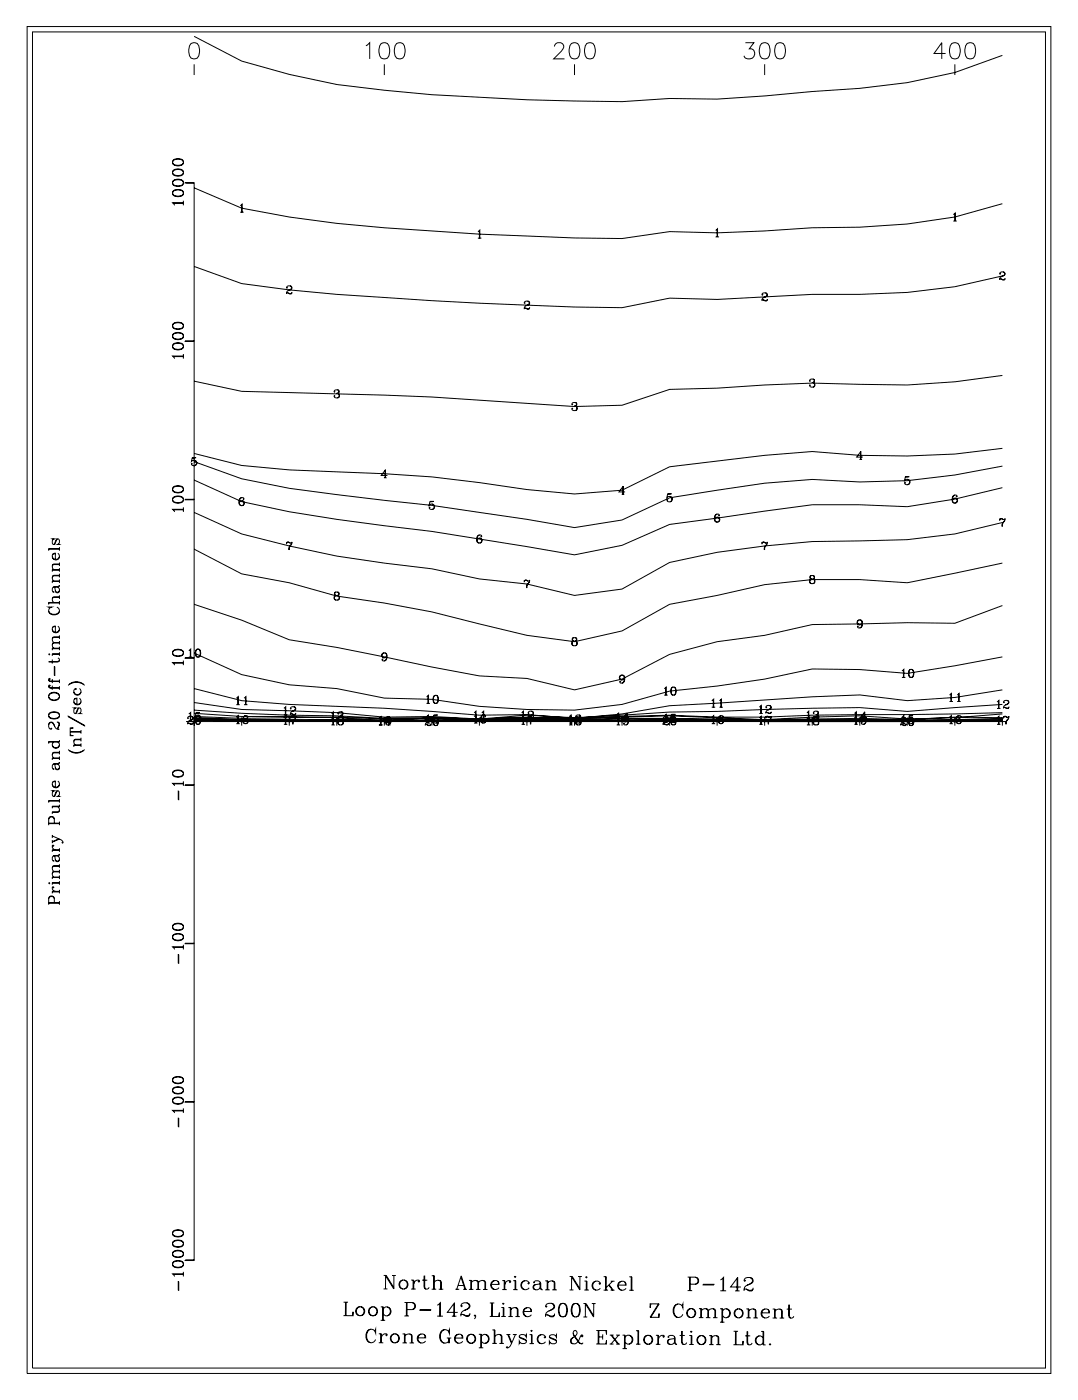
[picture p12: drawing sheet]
<svg xmlns="http://www.w3.org/2000/svg" width="215mm" height="279mm" viewBox="0 0 215 279" stroke-linecap="round" stroke-linejoin="round" font-family="sans-serif">
<g fill="none" stroke="#000" stroke-width=".2">
<path d="M5.4 5.3h204v268.5h-204zM6.5 6.4h201.9v266.3h-201.9zM38.1 8.7a1.05 1.05 0 0 1 1.5 .4 2.68 2.68 0 0 1-.3 2.5 1.06 1.06 0 0 1-1.5-.5 2.68 2.68 0 0 1 .3-2.4zM38.7 7.2l9.5 5 9.4 2.6 9.5 2 9.5 1.2 9.5 .9a566.2 566.2 0 0 0 37.9 1.4l9.5-.7 9.4 .2 28.4-2.2 9.5-1.1 9.5-2 9.5-3.5M38.7 12.8v2.2M72.9 9.1l.8-.6v3.2M76 8.7a1.05 1.05 0 0 1 1.5 .4 2.71 2.71 0 0 1-.3 2.5 1.05 1.05 0 0 1-1.5-.5 2.63 2.63 0 0 1 .3-2.4zM76.6 12.8v2.2M79.1 8.7a1.05 1.05 0 0 1 1.5 .4 2.68 2.68 0 0 1-.3 2.5 1.06 1.06 0 0 1-1.6-.5 2.69 2.69 0 0 1 .4-2.4zM110.5 9.3a.83 .83 0 0 1 .6-.8h.6a.79 .79 0 0 1 .5 1.2l-1.8 2h2.1M113.9 8.7a1.05 1.05 0 0 1 1.5 .4 2.7 2.7 0 0 1-.3 2.5 1.06 1.06 0 0 1-1.5-.5 2.68 2.68 0 0 1 .3-2.4zM114.5 12.8v2.2"/>
<path d="M116.9 8.7a1.05 1.05 0 0 1 1.6 .4 2.63 2.63 0 0 1-.3 2.5 1.05 1.05 0 0 1-1.6-.5 2.71 2.71 0 0 1 .3-2.4zM148.6 8.5h1.6l-.9 1.2a1.04 1.04 0 0 1 1.1 1.2 1.04 1.04 0 0 1-1.4 .8l-.4-.1-.3-.5M151.8 8.7a1.05 1.05 0 0 1 1.5 .4 2.68 2.68 0 0 1-.3 2.5 1.05 1.05 0 0 1-1.5-.5 2.65 2.65 0 0 1 .3-2.4zM152.4 12.8v2.2M154.9 8.7a1.05 1.05 0 0 1 1.5 .4 2.69 2.69 0 0 1-.3 2.5 1.06 1.06 0 0 1-1.6-.5 2.68 2.68 0 0 1 .4-2.4zM188.5 10.7h-2.3l1.5-2.2v3.2M189.7 8.7a1.04 1.04 0 0 1 1.5 .4 2.63 2.63 0 0 1-.3 2.5 1.05 1.05 0 0 1-1.5-.5 2.68 2.68 0 0 1 .3-2.4zM190.3 12.8v2.2M192.8 8.7a1.05 1.05 0 0 1 1.5 .4 2.74 2.74 0 0 1-.3 2.5 1.06 1.06 0 0 1-1.6-.5 2.65 2.65 0 0 1 .4-2.4zM34.4 38.6a.97 .97 0 0 0 1.2 .6l.5-.1a.67 .67 0 0 0 .5-.6 .67 .67 0 0 0-.5-.6 1.81 1.81 0 0 0-1.6 .2 .58 .58 0 0 0 .3 .9 1.27 1.27 0 0 0 1.7-.4M34.4 38.4a1.36 1.36 0 0 1 2.1 0M34.4 36.5a1.17 1.17 0 0 0 1.7 .5 .66 .66 0 0 0 .5-.6 .66 .66 0 0 0-.5-.6 1.74 1.74 0 0 0-1.6 .2 .58 .58 0 0 0 .3 .9 1.26 1.26 0 0 0 1.7-.4"/>
<path d="M34.4 36.3a1.38 1.38 0 0 1 2.1 0M34.4 34.5a.97 .97 0 0 0 1.2 .6l.5-.1a.67 .67 0 0 0 .5-.6 .67 .67 0 0 0-.5-.6 1.8 1.8 0 0 0-1.6 .2 .58 .58 0 0 0 .3 .9 1.27 1.27 0 0 0 1.7-.4M34.4 34.3a1.36 1.36 0 0 1 2.1 0M34.4 32.4a1.17 1.17 0 0 0 1.7 .6 .66 .66 0 0 0 .5-.7 .66 .66 0 0 0-.5-.6 1.74 1.74 0 0 0-1.6 .2 .58 .58 0 0 0 .3 1 1.26 1.26 0 0 0 1.7-.5M34.4 32.2a1.36 1.36 0 0 1 2.1 0M36.9 36.4l1.7 .1zM37.1 36.4h1.6v214.8h-1.6M38.7 37.4l9.5 4.1a242.3 242.3 0 0 0 37.9 4.5 712.7 712.7 0 0 0 37.9 1.5l9.5-1.3 9.4 .2 9.5-.4 9.5-.6 9.4-.1 9.5-.7 9.5-1.3 9.5-2.7M34.5 40.5h2M36.5 40.4h-2.1l.4 .5M36.5 40v.9M38.7 53.1l9.5 3.4 9.4 1.3a860.9 860.9 0 0 0 66.4 3.5l9.5-1.9 9.4 .3 19-1h9.4l9.5-.4 9.5-1.1 9.5-2.2"/>
<path d="M47.9 41l.3-.3v1.6M47.9 42.3h.7M48.2 40.8v1.5M57.2 57.3v.1h-.1a.55 .55 0 0 1 .6-.4 .55 .55 0 0 1 .5 .4l-.3 .3a.78 .78 0 0 0-.8 .9M57.8 57l.3 .3a.63 .63 0 0 1-.6 .6M58.2 58.4l-.3 .1-.8-.1M58.2 58.2l-.2 .4-.7-.2M95.2 46.2l.4-.3v1.6M95.2 47.5h.7M95.5 45.9v1.6M142.6 45.9l.4-.3v1.6M142.6 47.2h.7"/>
<path d="M142.9 45.7v1.5M151.9 58.7h.1h-.1a.55 .55 0 0 1 .5-.3 .55 .55 0 0 1 .5 .4l-.3 .3a.81 .81 0 0 0-.7 .9M152.6 58.4l.2 .1 .1 .3-.7 .5M152.9 59.7l-.2 .2-.6-.2-.2 .1M152.9 59.6l-.1 .4h-.3l-.4-.3M190 42.8l.4-.4v1.7M190 44.1h.7M190.3 42.5v1.6M199.3 54.5l.1 .1h-.2a.55 .55 0 0 1 .6-.4 .55 .55 0 0 1 .5 .5l-.3 .3a.78 .78 0 0 0-.8 .8M199.9 54.2l.3 .2v.3l-.6 .4M200.3 55.6l-.2 .1h-.9M200.3 55.4l-.1 .4-.7-.2"/>
<path d="M34.4 69.1a1.17 1.17 0 0 0 1.7 .5 .66 .66 0 0 0 .5-.6 .66 .66 0 0 0-.5-.6 1.8 1.8 0 0 0-1.6 .2 .58 .58 0 0 0 .3 .9 1.27 1.27 0 0 0 1.7-.4M34.4 68.9a1.36 1.36 0 0 1 2.1 0M34.4 67.1a.97 .97 0 0 0 1.2 .6l.5-.1a.66 .66 0 0 0 .5-.6 .66 .66 0 0 0-.5-.6 1.74 1.74 0 0 0-1.6 .2 .57 .57 0 0 0 .3 .9 1.26 1.26 0 0 0 1.7-.4M34.4 66.9a1.38 1.38 0 0 1 2.1 0M34.4 65a1.17 1.17 0 0 0 1.7 .5 .66 .66 0 0 0 .5-.6 .66 .66 0 0 0-.5-.6 1.83 1.83 0 0 0-1.6 .2 .58 .58 0 0 0 .3 1 1.26 1.26 0 0 0 1.7-.5M34.4 64.8a1.36 1.36 0 0 1 2.1 0M34.5 71.1h2M36.5 71h-2.1l.4 .5M36.5 70.6v.9M36.9 68h1.7zM66.7 78v.2l-.1-.1a.51 .51 0 0 1 .5-.4 .51 .51 0 0 1 .5 .5l-.1 .1-.5 .1M67.3 77.7l.2 .2-.1 .4-.1 .1 .1 .1a.45 .45 0 0 1 .3 .4 .45 .45 0 0 1-.4 .4l-.6-.1-.1-.2 .1-.2v.2"/>
<path d="M67.5 78.5l.1 .5-.3 .3M104.6 60.3v.2l-.1-.1a.55 .55 0 0 1 .5-.4 .55 .55 0 0 1 .6 .5l-.3 .3a.79 .79 0 0 0-.8 .8M105.2 60l.2 .2 .1 .3-.6 .4M105.6 61.4l-.3 .1h-.8M105.6 61.2l-.2 .4-.7-.2M161.4 75.9v.1l-.1-.1 .2-.3a.61 .61 0 0 1 .8 .2v.4h-.5M162 75.6l.3 .2v.2l-.3 .2 .2 .1a.45 .45 0 0 1 .2 .5 .45 .45 0 0 1-.4 .4l-.5-.1-.2-.2 .1-.2v.2M162.3 76.4v.5l-.3 .3M199.8 74.8l-9.5 1.3-9.5 .6-18.9-.3-9.5 .3-9.5 .7-9.4 .2-9.5 3.2-9.5 .2-9.5-.6a663.3 663.3 0 0 0-47.4-2.2l-9.4-.2-9.5-2M34.4 99.7a1.17 1.17 0 0 0 1.7 .5 .66 .66 0 0 0 .5-.6 .66 .66 0 0 0-.5-.6 1.72 1.72 0 0 0-1.6 .2 .58 .58 0 0 0 .3 .9 1.26 1.26 0 0 0 1.7-.4M34.4 99.5a1.38 1.38 0 0 1 2.1 0M34.4 97.6a.97 .97 0 0 0 1.2 .6l.5-.1a.67 .67 0 0 0 .5-.6 .67 .67 0 0 0-.5-.6 1.83 1.83 0 0 0-1.6 .2 .58 .58 0 0 0 .3 .9 1.26 1.26 0 0 0 1.7-.4"/>
<path d="M34.4 97.4a1.36 1.36 0 0 1 2.1 0M36.9 99.5l1.7 .1zM38.3 91.3l.8-.1h-.8l-.1 .8a.57 .57 0 0 1 .8-.2 .57 .57 0 0 1 0 .9 .57 .57 0 0 1-.8-.3v.1M38.7 92l9.5 3.4 9.4 1.9 19 2.4 9.5 1 18.9 2.8 9.5 1.7 9.5-1.6 9.5-4.4 18.9-2.9 9.5-.7a115.7 115.7 0 0 0 37.9-2.7M38.7 95.7l9.5 4.3 9.4 2 9.5 1.5 19 2.4 28.4 4.7 9.5-1.9 9.5-4.2 28.4-3.9h9.4l9.5 .4 9.5-1.5 9.5-2.3M38.8 91.7l.1 .1a.55 .55 0 0 1 .3 .6 .55 .55 0 0 1-.4 .4M48.2 99.2a.96 .96 0 0 0-.1 1.6M48.2 99.8l.4 .5v.3l-.4 .2M48.6 99.4v.2v-.2a.52 .52 0 0 0-.5-.2 .52 .52 0 0 0-.4 .4 .84 .84 0 0 0 .4 1.2 .51 .51 0 0 0 .6-.4 .51 .51 0 0 0-.4-.6 .51 .51 0 0 0-.6 .5M76.5 95.2h.6M76.8 93.8v1.4M77.2 94.8h-1.2l.8-1.2v1.6"/>
<path d="M114 80.5l.1 .1h-.1a.51 .51 0 0 1 .5-.4 .51 .51 0 0 1 .5 .5l-.1 .1-.5 .1M114.6 80.2l.3 .3v.2l-.3 .2 .2 .1a.45 .45 0 0 1 .2 .5 .45 .45 0 0 1-.4 .3h-.5l-.1-.3v-.1v.1M114.9 81.1l.1 .4-.4 .3M123.9 98.5h.5M124.1 97.1v1.4M124.6 98.1h-1.2l.8-1.2v1.6M133.1 98.5l.7-.1h-.7l-.2 .8a.58 .58 0 0 1 .9-.2 .58 .58 0 0 1 0 .9 .58 .58 0 0 1-.9-.2l.1-.1v.1M133.5 99l.4 .4-.1 .4-.3 .2M171.3 91.6h.5M171.5 90.1v1.5M172 91.1h-1.3l.9-1.1v1.6M180.4 95.1l.8-.1h-.8l-.1 .8a.57 .57 0 0 1 .9-.2 .57 .57 0 0 1 0 .9 .57 .57 0 0 1-.9-.3h.1v.1"/>
<path d="M180.9 95.5l.2 .1a.56 .56 0 0 1 .2 .6 .56 .56 0 0 1-.4 .4M190.3 98.7a.97 .97 0 0 0-.1 1.6M190.4 99.3l.1 .1a.51 .51 0 0 1 .3 .5 .51 .51 0 0 1-.4 .4M190.7 98.9v.1l.1-.1a.56 .56 0 0 0-.7-.2 .56 .56 0 0 0-.3 .7v.4a.52 .52 0 0 0 .6 .6 .52 .52 0 0 0 .4-.7 .52 .52 0 0 0-.7-.3l-.3 .3M199.8 89.4a149.2 149.2 0 0 1-37.9 .6l-9.5 .8-18.9 2.2-9.5 4.7-9.5 .8-9.5-.9a240.5 240.5 0 0 0-37.9-3.6l-9.5-.3-9.4-.9-9.5-2.4M9.7 109.5h2.1M10.4 111a.75 .75 0 0 0 .7 .5 .75 .75 0 0 0 .7-.5M10.4 115.9h1.4M10.4 113.6h1.4M10.8 117l.3 1 .4 .2a.65 .65 0 0 0 0-1.2M11 117.7a.42 .42 0 0 0 .4 .4 .42 .42 0 0 0 .4-.4M11 110.4l-.5 .1"/>
<path d="M11.4 107.4l-.5 1h-.4a.7 .7 0 0 1 .1-.9l.2-.1h-.4l.2 .1M11.5 110.3a.72 .72 0 0 1 .2 1.1 .72 .72 0 0 1-1.1 0 .72 .72 0 0 1 .2-1.1h.2v1.2M11.6 108.4l.2 .1h-.4l.2-.1a.69 .69 0 0 0 .1-.9l-.4-.1-.6 1.1M11.8 119h-1.1a.65 .65 0 0 0 0 1.1M11.8 119.1h-1.1l-.3 .3M11.8 116.7l-.3 .2h-.7l-.3 .2a.7 .7 0 0 0 .1 .9v-.1M11.8 116.6l-.3 .4h-.9M11.8 114.7h-1.1a.65 .65 0 0 0 0 1.1M11.8 114.8h-1.1l-.3 .3M11.8 112.4h-1.1a.66 .66 0 0 0 0 1.1M11.8 112.5h-1.1l-.3 .3M11.8 109v.8"/>
<path d="M11.8 112.1v.7M11.8 113.2v.8M11.8 114.4v.7M11.8 115.5v.7M11.8 118.7v.7M11.8 119.8v.7M11.8 113.5h-1.4v.5M11.8 115.8h-1.4v.4M11.8 109.3h-2.1v.5M34.5 101.6h2M36.5 101.5h-2.1l.4 .5M36.5 101.1v.9"/>
<path d="M38.7 102.1l9.5 4.3a201.6 201.6 0 0 0 37.9 7l9.4 2 9.5 1 9.5 2.3 9.5-1.3 9.5-5.3a161 161 0 0 1 37.8-4.3l9.5-.2 9.5-1.2 9.5-2.2M38.7 109.5l9.5 4.9 9.4 1.8 9.5 2.6 9.5 1.4 9.5 1.8 18.9 4.6 9.5 1.3 9.5-2.1 9.5-5.3 9.4-1.8 9.5-2.2 9.5-1h9.4l9.5 .7 19-4M57.1 108.3l.2-.3 .6 .3 .3-.3-.1 .5a1.28 1.28 0 0 0-.5 1.1M57.1 108v.5M57.2 108.2l.3-.1 .4 .2M58.1 108.5a1.14 1.14 0 0 0-.5 1.1M67 118l-.3 .1v.4a.54 .54 0 0 0 .9 0v-.3a.56 .56 0 0 0-.8-.1l-.1 .4 .3 .2M67 118.7l-.4 .3a.53 .53 0 0 0 .6 .6 .53 .53 0 0 0 .3-.8l-.2-.1M67 118.7l-.3 .3v.5l.3 .1M67.3 118l.2 .2-.1 .4-.1 .1M67.3 118.7l.3 .3v.3l-.3 .3M85.7 100l.7-.1h-.7l-.2 .8a.57 .57 0 0 1 .9-.2 .57 .57 0 0 1 0 .9 .57 .57 0 0 1-.9-.2l.1-.1v.1"/>
<path d="M86.1 100.5h.2a.56 .56 0 0 1 .2 .6 .56 .56 0 0 1-.4 .4M95.5 106.6a.97 .97 0 0 0 0 1.6M95.6 107.2l.4 .5-.1 .3-.3 .2M95.9 106.9v.1l.1-.1a.56 .56 0 0 0-.7-.2 .56 .56 0 0 0-.3 .6v.5a.52 .52 0 0 0 .6 .5 .52 .52 0 0 0 .4-.6 .52 .52 0 0 0-.7-.4l-.2 .4M104.5 115.9l.2-.3 .6 .2 .3-.2-.1 .5a1.35 1.35 0 0 0-.5 1.1M104.5 115.6v.5M104.6 115.7h.3l.4 .1M105.5 116.1a1.14 1.14 0 0 0-.6 1.1M142.9 102.5a.97 .97 0 0 0-.1 1.6M143 103.1l.4 .4-.1 .3-.3 .3M143.3 102.7v.1l.1-.1a.56 .56 0 0 0-.7-.2 .56 .56 0 0 0-.3 .7v.4a.52 .52 0 0 0 .6 .5 .52 .52 0 0 0 .4-.6 .52 .52 0 0 0-.7-.3l-.2 .3M151.9 108.3l.2-.3 .5 .3 .3-.3v.5a1.28 1.28 0 0 0-.5 1.1"/>
<path d="M151.9 108v.5M151.9 108.2l.3-.1 .4 .2M152.9 108.5a1.14 1.14 0 0 0-.6 1.1M161.7 114.7l-.2 .1-.1 .4a.54 .54 0 0 0 .9 0v-.3a.53 .53 0 0 0-.7-.1l-.1 .4 .2 .2M161.7 115.4l-.4 .3a.53 .53 0 0 0 .6 .6 .53 .53 0 0 0 .4-.7l-.3-.2M161.7 115.4l-.3 .3v.3l.3 .3M162 114.7l.3 .2v.3l-.3 .2M162 115.4l.3 .3v.3l-.3 .3M199.2 103.6l.3-.3 .5 .3 .3-.3-.1 .5a1.3 1.3 0 0 0-.4 1.2M199.2 103.3v.5M199.3 103.5l.3-.1 .4 .2M200.2 103.8a1.14 1.14 0 0 0-.5 1.2"/>
<path d="M9.7 138.9a1.11 1.11 0 0 0 1.2 .7 1.11 1.11 0 0 0 .9-.9 1.11 1.11 0 0 0-1.1-.7 1.11 1.11 0 0 0-1 .9 1.23 1.23 0 0 0 2.1 0M9.7 138.7a1.23 1.23 0 0 1 2.1 0M9.7 136.9l.3 .2h1.8M9.7 135.5l.3 .2h1.8M9.7 130.4h.2l-.1 .1zM9.7 121.8a1.21 1.21 0 0 0 2.1 0M9.7 120.2h2.1M9.8 136.7l.1 .1 .1-.1h-.3l.1 .4 .2 .1h1.8M9.8 135.3h.2l-.1-.1-.2 .1 .1 .4 .2 .1h1.8M10.4 125.5a.75 .75 0 0 0 .7 .5 .75 .75 0 0 0 .7-.5M10.4 131.4v.9M10.4 135.3v.9"/>
<path d="M10.4 136.7v.8M10.4 130.4h1.4M10.4 129.3h1.4M10.8 132.9l.1 1.7zM11 124.9l-.5 .1M11.3 121a.79 .79 0 0 1 .5 .9 .79 .79 0 0 1-.8 .6 .94 .94 0 0 1-1-.2 .94 .94 0 0 1-.2-1l.2-.2-.3-.1h.6l-.3 .1M11.5 131.1a.43 .43 0 0 1 .2 .8l-2 .1M11.5 124.8a.71 .71 0 0 1 .2 1.1 .71 .71 0 0 1-1.1 0 .71 .71 0 0 1 .2-1.1h.2v1.2M11.8 131.7l-.4 .2h-1.7M11.8 128.1h-1.1a.66 .66 0 0 0 0 1.1M11.8 128.2h-1.1l-.3 .3M11.8 127h-1.1a.65 .65 0 0 0 0 1.1"/>
<path d="M11.8 127h-1.1l-.3 .4M11.8 126.6v.8M11.8 127.8v.7M11.8 128.9v.7M11.8 130v.7M11.8 135.4v.8M11.8 136.8v.7M11.8 129.2h-1.4v.4M11.8 130.3h-1.4v.4M11.8 120.1h-2.1v.4M13.6 136.6a2.2 2.2 0 0 1 3.3 0M13.8 136.4l.4-.2a2.63 2.63 0 0 1 2.5 .2"/>
<path d="M14.7 139.9a.75 .75 0 0 0 .7 .5 .75 .75 0 0 0 .7-.5M14.7 137.9a.75 .75 0 0 0 .7 .6 .75 .75 0 0 0 .7-.6M15.3 139.3l-.5 .1M15.8 139.2a.71 .71 0 0 1 .2 1 .71 .71 0 0 1-1.1 0 .71 .71 0 0 1 .2-1h.2v1.2M15.8 137.2a.72 .72 0 0 1 .2 1.1 .72 .72 0 0 1-1.1 0 .72 .72 0 0 1 .2-1.1v.2l-.1-.1M34.4 130.2a.97 .97 0 0 0 1.2 .6l.5-.1a.66 .66 0 0 0 .5-.6 .66 .66 0 0 0-.5-.6 1.74 1.74 0 0 0-1.6 .2 .57 .57 0 0 0 .3 .9 1.26 1.26 0 0 0 1.7-.4M34.4 130a1.38 1.38 0 0 1 2.1 0M34.5 132.2h2M36.5 132.1h-2.1l.4 .5M36.5 131.7v.9M36.9 131.1l1.7 .1zM37.6 129.7l.4-.3v1.6"/>
<path d="M37.6 131h.7M37.9 129.5v1.5M38.7 120.5l9.5 3.1 9.4 3.9 9.5 1.5 19 4 9.4 1.7 9.5 .5 9.5 2.3 9.5-2.1 9.5-5 9.4-2.5 9.5-1.3 9.5-2.1 18.9-.4 9.5 .1 9.5-3.5M38.7 130.2l9.5 4.3 9.4 2 9.5 .7 9.5 1.9 9.5 .3 9.4 1.4 9.5 .6 9.5 .1 9.5-1.1 9.5-2.6 9.4-1.1 9.5-1.3 9.5-2.1 9.4 .2 9.5 .7 9.5-1.5 9.5-1.8M38.7 137.2l9.5 2.5 9.4 .7a581.5 581.5 0 0 1 37.9 2.2l9.5-.2 9.5 .8 9.5-.9 9.5-1.6 28.4-1.8 9.4-.4 9.5 1.2 9.5-.7 9.5-1.5M39.4 129.4a.93 .93 0 0 0 0 1.6h.1a.94 .94 0 0 0 0-1.6h-.1a1.05 1.05 0 0 0 0 1.6M39.5 129.4a1.05 1.05 0 0 1 0 1.6M47.1 139.1l.4-.3v1.7M47.4 138.9v1.6M48.6 139.1l.4-.3v1.7M48.9 138.9v1.6M76.5 130.1l-.4 .5 .1 .3 .3 .2"/>
<path d="M76.7 130.1a.97 .97 0 0 1-.1 1.6M77.1 130.7a.51 .51 0 0 1-.7 .4 .51 .51 0 0 1-.3-.8 .51 .51 0 0 1 .8-.1 .88 .88 0 0 1 .3 1 .88 .88 0 0 1-.8 .5l-.3-.2 .1-.1v.1M85 138.9l.4-.3v1.6M85.3 138.7v1.5M86.8 138.6a.93 .93 0 0 0 0 1.6h.1a.93 .93 0 0 0 0-1.6 .87 .87 0 0 0-.6 .7 .87 .87 0 0 0 .3 .8l.2 .1M86.9 138.6a1.02 1.02 0 0 1 0 1.6M114.3 127.1l-.2 .1-.1 .4a.56 .56 0 0 0 1 0v-.3a.56 .56 0 0 0-.8-.1l-.1 .4 .2 .2M114.3 127.8l-.3 .3a.53 .53 0 0 0 .6 .6 .53 .53 0 0 0 .3-.8l-.3-.1M114.3 127.8l-.3 .3 .1 .4 .2 .2M114.6 127.1l.3 .2v.3l-.3 .2M114.6 127.8l.4 .3v.3l-.4 .3M123.9 134.6l-.4 .4 .1 .3 .3 .3"/>
<path d="M124 134.6a.96 .96 0 0 1 0 1.6M124.4 135.1a.52 .52 0 0 1-.7 .4 .52 .52 0 0 1-.2-.8 .52 .52 0 0 1 .8-.1 .83 .83 0 0 1 .2 1 .83 .83 0 0 1-.9 .5v-.3v.1M132.4 137.3l.4-.4v1.7M132.4 138.6h.7M132.7 137v1.6M134.1 136.9a.93 .93 0 0 0 0 1.7h.2a.93 .93 0 0 0 0-1.7h-.2a1.03 1.03 0 0 0 0 1.7M134.3 136.9a1.02 1.02 0 0 1 0 1.7M141.8 139.7l.4-.3v1.6M142.1 139.4v1.6M143.4 139.7l.4-.3v1.6M143.7 139.4v1.6M171.3 123.6l-.4 .4 .1 .3 .3 .3"/>
<path d="M171.4 123.6a.96 .96 0 0 1-.1 1.6M171.8 124.1a.52 .52 0 0 1-.7 .4 .52 .52 0 0 1-.2-.8 .52 .52 0 0 1 .8-.1 .87 .87 0 0 1 .2 1 .87 .87 0 0 1-.8 .6l-.2-.3 .1-.1v.1M179.7 133.7l.4-.3v1.6M179.7 135h.7M180.1 133.5v1.5M181.5 133.4a.93 .93 0 0 0 0 1.6h.2a.93 .93 0 0 0 0-1.6h-.2a1.02 1.02 0 0 0 0 1.6M181.7 133.4a1.02 1.02 0 0 1 0 1.6M189.2 138.5l.4-.3v1.6M189.2 139.8h.7M189.5 138.3v1.5M190.8 138.5l.3-.3v1.6M190.8 139.8h.6"/>
<path d="M191.1 138.3v1.5M198.7 139.9l.4-.3v1.6M199 139.7v1.5M200.1 139.9v.2l-.1-.1a.55 .55 0 0 1 .6-.4 .55 .55 0 0 1 .5 .5l-.3 .3a.79 .79 0 0 0-.8 .8M200.7 139.6l.2 .2 .1 .3-.6 .4M9.7 144.4l.1-.2a.47 .47 0 0 1 .7-.1l.4 .7M9.7 142.7a.96 .96 0 0 0 1.2 .6l.5-.1a.66 .66 0 0 0 .5-.6 .66 .66 0 0 0-.5-.6 1.74 1.74 0 0 0-1.6 .2 .58 .58 0 0 0 .3 .9 1.26 1.26 0 0 0 1.7-.4M9.7 142.5a1.38 1.38 0 0 1 2.1 0M9.7 159.7h2.1M10.1 145.2h.1v.2a.73 .73 0 0 1-.5-.8 .73 .73 0 0 1 .6-.7l.4 .4a1.06 1.06 0 0 0 1.1 1.1M10.4 156.4a.75 .75 0 0 0 .7 .5 .75 .75 0 0 0 .7-.5M10.4 148.5a.75 .75 0 0 0 .7 .5 .75 .75 0 0 0 .7-.5"/>
<path d="M10.4 151.2h1.4M10.7 147.9a.68 .68 0 0 0-.1 1 .68 .68 0 0 0 1 0 .68 .68 0 0 0-.1-1M10.8 152.3l.3 1 .4 .1a.65 .65 0 0 0 0-1.1M11 155.8l-.5 .1M11 153a.42 .42 0 0 0 .4 .3 .42 .42 0 0 0 .4-.3M11.3 143.9l.5 .2v.4l-.3 .5M11.4 157.6l-.5 1h-.4a.7 .7 0 0 1 .1-.9l.2-.1h-.4l.2 .1M11.5 155.7a.72 .72 0 0 1 .2 1.1 .72 .72 0 0 1-1.1 0 .72 .72 0 0 1 .2-1.1h.2v1.2M11.5 143.9l.2 .3-.2 .8 .1 .4M11.6 158.6l.2 .1h-.4l.4-.4v-.4l-.2-.3h-.3l-.6 1.1M11.8 152l-.3 .2-.9 .1a.69 .69 0 0 0 0 1v-.1M11.8 151.9l-.1 .3-.2 .1h-.9"/>
<path d="M11.8 150h-1.1a.66 .66 0 0 0 0 1.1M11.8 150.1h-1.1l-.3 .3M11.8 147.5v.4h-2.1M11.8 149.6v.8M11.8 150.8v.7M11.8 159.3v.7M11.8 151.1h-1.4v.4M11.8 159.6h-2.1v.4M11.8 147.8h-2.1v.4M13.6 149.4a2.21 2.21 0 0 0 3.3 0M13.6 142.7l3.3 2zM13.8 149.6l.4 .2a2.64 2.64 0 0 0 2.5-.2"/>
<path d="M14 145.2l.6-.1h-.6v1.5h.6l-.6-.1M14 145.9h2.1M14 145.8h2.1M14.7 148.6h1.4M15.7 141.1l-.6 1.1h-.2l-.2-.3 .1-.6 .3-.2h-.4l.2 .1M15.9 142.1l.2 .1h-.4l.4-.4v-.4l-.2-.3h-.3l-.6 1.1M16.1 147.4h-1.1a.65 .65 0 0 0 0 1.1M16.1 147.4h-1.1l-.3 .4M16.1 148.5h-1.4v.4M16.1 145.5v.7M16.1 147v.8M16.1 148.2v.7"/>
<path d="M34.4 154.3a.97 .97 0 0 0 1.2 .6l.5-.1a.66 .66 0 0 0 .5-.6 .66 .66 0 0 0-.5-.6 1.72 1.72 0 0 0-1.6 .2 .57 .57 0 0 0 .3 .9 1.27 1.27 0 0 0 1.7-.4M34.4 154.1a1.38 1.38 0 0 1 2.1 0M34.5 156.2h2M35.5 157.7l.1 1.7zM36.5 156.1h-2.1l.4 .5M36.5 155.7v.9M36.9 156.4l1.7 .1zM37.1 143.8h2.4M37.5 143.1h-.1a.55 .55 0 0 1 .6-.4 .55 .55 0 0 1 .5 .5l-.3 .3a.77 .77 0 0 0-.8 .9M37.6 142.3l.4-.3v1.6M37.6 143.6h.7M37.9 142.1v1.5"/>
<path d="M38.1 142.8l.2 .1 .1 .3-.6 .5M38.5 144.1l-.3 .2-.8-.1M38.5 144l-.2 .4-.7-.3M38.7 143.8h161.1M38.7 140l9.5 1.4 18.9 .6 9.5 .9 9.5-.1 9.4 .5 9.5-.7 9.5 .5 19-1.2 9.4-.1 19-.6 9.4-.2 9.5 .8 19-1.4M38.7 141.5l9.5 .7 9.4 .4 9.5 .1 9.5 .5 9.5-.1 9.4 .2 9.5-.4 9.5 .4 9.5-.5 9.5-.2 9.4 .3h9.5l9.5-.3 18.9-.2 19-.4M38.7 142.2l9.5 .6h9.4l9.5 .3 9.5 .6 9.5-.6 9.4 .2 9.5-.2 19-.2 9.5-.2 18.9 .7 9.5-.5 9.4-.2 9.5 .6 9.5-.2 9.5-.8M38.7 142.8l9.5 .4 18.9-.3 9.5 .4 18.9 .1 9.5-.2 9.5 .2a697.2 697.2 0 0 1 37.9 0l18.9-.2 9.5 .2 9.5-.5 9.5 .2M38.7 143.1l9.5 .3 9.4 .2 9.5-.2 19 .3 9.4-.4 19 .1a960.1 960.1 0 0 1 37.9 .2l18.9-.2 9.5 .2 19-.4M38.7 143.6l75.8 .2 37.9-.1a934.3 934.3 0 0 1 37.9 .1l9.5-.1-9.5 .1h-37.9l-9.5-.1-18.9 .1-28.5-.1-9.4 .1-19-.1-9.5 .1zM38.7 143v1.6M39.1 142.1l.7-.1h-.7l-.2 .8a.58 .58 0 0 1 .9-.2 .58 .58 0 0 1 0 .9 .58 .58 0 0 1-.9-.2l.1-.1v.1"/>
<path d="M39.4 142.8a.93 .93 0 0 0 0 1.6h.1a.94 .94 0 0 0 0-1.6h-.1a1.05 1.05 0 0 0 0 1.6M39.5 142.5l.4 .5-.1 .4-.3 .2M39.5 142.8a1.05 1.05 0 0 1 0 1.6M47.1 142.9l.4-.3v1.6M47.1 140.5h.7M47.1 144.2h.7M47.3 143.8h1.7M47.4 142.7v1.5M48.2 143v1.6M48.6 140.5h.7M48.9 142.6a.97 .97 0 0 0 0 1.6M49 143.2l.2 .1a.51 .51 0 0 1 .2 .5 .51 .51 0 0 1-.4 .4"/>
<path d="M49.3 142.9v.1l.1-.1a.51 .51 0 0 0-.5-.3 .51 .51 0 0 0-.4 .4 .84 .84 0 0 0 .4 1.2 .5 .5 0 0 0 .6-.3 .5 .5 0 0 0-.4-.6 .5 .5 0 0 0-.6 .4M56.6 141.2l.3-.3v1.6M56.6 143.1l.3-.3v1.6M56.6 142.5h.7M56.6 144.4h.7M56.8 143.8h1.7M56.9 140.9v1.6M56.9 142.8v1.6M57.6 143v1.6M57.9 143.1l.2-.3 .5 .2 .3-.2v.4a1.3 1.3 0 0 0-.5 1.2M57.9 142.8v.4M57.9 141.2l.1 .1h-.1a.55 .55 0 0 1 .5-.4 .55 .55 0 0 1 .5 .4l-.3 .3a.81 .81 0 0 0-.7 .9"/>
<path d="M57.9 142.9l.4-.1 .3 .2M58.6 140.9l.3 .3a.6 .6 0 0 1-.6 .6M58.9 143.2a1.14 1.14 0 0 0-.6 1.2M58.9 142.3l-.2 .1-.8-.1M58.9 142.1l-.1 .4-.7-.2M66 142.2l.4-.3v1.6M66 143.2l.4-.3v1.6M66 143.5h.7M66 144.5h.7M66.3 143.8h1.6M66.4 142v2.5M67.1 143v1.6"/>
<path d="M67.4 142.2v.1l-.1-.1 .2-.2a.59 .59 0 0 1 .8 .1v.4l-.5 .1M67.7 142.9l-.2 .1-.1 .3a.53 .53 0 0 0 .9 0v-.3h-.7a.39 .39 0 0 0 .1 .6M67.7 143.6l-.4 .3a.54 .54 0 0 0 .7 .6 .54 .54 0 0 0 .3-.8l-.3-.1M67.7 143.6l-.3 .3 .1 .4 .2 .2M68 141.9a.39 .39 0 0 1 .2 .6l-.2 .1h.2a.44 .44 0 0 1 .2 .5 .44 .44 0 0 1-.4 .4l-.5-.1-.2-.2 .1-.2v.2M68 142.9a.39 .39 0 0 1 .2 .6l-.2 .1M68 143.6l.3 .3v.3l-.3 .3M68.3 142.7v.5l-.3 .3M75.5 143.2l.4-.3v1.6M75.5 144.5h.7M75.8 143.8h1.6M75.8 143v1.5"/>
<path d="M76.6 143v1.6M77.3 142.9l-.4 .4 .1 .4 .3 .2M77.3 144.5h.5M77.4 142.9a.96 .96 0 0 1 0 1.6M77.5 143v1.5M77.8 143.4a.52 .52 0 0 1-.7 .4 .52 .52 0 0 1-.2-.7 .52 .52 0 0 1 .8-.1 .87 .87 0 0 1 .2 .9 .87 .87 0 0 1-.8 .6l-.2-.2 .1-.2v.2M78 144h-1.2l.8-1.1v1.6M84.8 143.3l.1 .1h-.1a.55 .55 0 0 1 .5-.4 .55 .55 0 0 1 .5 .5l-.3 .3a.8 .8 0 0 0-.7 .8M85 142.8l.4-.3v1.6M85 140.2h.7M85 144.1h.7M85.3 143.8h1.6"/>
<path d="M85.3 142.6v1.5M85.5 143l.2 .2 .1 .3-.7 .4M85.8 144.4l-.2 .2-.8-.1M85.8 144.2l-.1 .4-.7-.2M86.1 143v1.6M86.4 142.6l.8-.1h-.8l-.1 .8a.58 .58 0 0 1 .9-.2 .58 .58 0 0 1 0 .9 .58 .58 0 0 1-.9-.2l.1-.1v.1M86.8 143a.93 .93 0 0 0 0 1.6h.1a.93 .93 0 0 0 0-1.6 .93 .93 0 0 0-.1 1.6M86.9 143l.2 .1a.57 .57 0 0 1-.2 1M86.9 143a1.02 1.02 0 0 1 0 1.6M94.5 142.1l.4-.4v1.7M94.5 142.8l.4-.3v1.6M94.5 143.4h.7"/>
<path d="M94.5 144.1h.7M94.7 143.8h1.7M94.8 141.8v2.3M95.5 143v1.6M96 142.1l.4-.4v1.7M96 143.4h.7M96.3 142.5a.98 .98 0 0 0-.1 1.6M96.3 141.8v1.6M96.4 143.1l.4 .5-.1 .3-.3 .2M96.7 142.7v.2l.1-.2a.56 .56 0 0 0-.7-.1 .56 .56 0 0 0-.3 .6v.5a.52 .52 0 0 0 .6 .5 .52 .52 0 0 0 .4-.7 .52 .52 0 0 0-.7-.3l-.2 .4M103.9 142.1l.4-.4v1.7M103.9 143.1l.4-.3v1.6"/>
<path d="M103.9 143.4h.7M103.9 144.4h.7M104.2 143.8h1.6M104.3 141.8v2.6M105 143v1.6M105.3 142.8v.4l.8 .1 .2-.2M105.3 143.1l.2-.3 .5 .2 .3-.2-.1 .4a1.3 1.3 0 0 0-.4 1.2M105.3 142.1h.1h-.1a.55 .55 0 0 1 .5-.4 .55 .55 0 0 1 .5 .5l-.3 .3a.78 .78 0 0 0-.7 .9M105.3 142.9l.3-.1 .4 .2M105.9 141.7l.3 .4a.6 .6 0 0 1-.6 .6M106.2 143.2a1.14 1.14 0 0 0-.5 1.2M106.3 143l-.1 .4-.7-.3"/>
<path d="M113.4 142.8l.4-.3v1.6M113.4 143.2l.4-.3v1.6M113.4 144.1h.7M113.4 144.5h.7M113.7 143.8h1.6M113.7 142.6v1.9M114.5 143v1.6M114.8 142.8v.2l-.1-.2 .2-.2a.6 .6 0 0 1 .8 .1l-.1 .4-.4 .1M115.1 142.9l-.2 .1-.1 .3a.54 .54 0 0 0 .9 0v-.2a.53 .53 0 0 0-.7-.1 .39 .39 0 0 0 .1 .6M115.1 143.6l-.4 .3a.54 .54 0 0 0 .6 .6 .54 .54 0 0 0 .4-.8l-.3-.1M115.1 143.6l-.3 .3v.3l.3 .3M115.4 142.5l.2 .2v.3l-.2 .2 .2 .1a.45 .45 0 0 1 .2 .5 .45 .45 0 0 1-.4 .3l-.5-.1-.2-.2 .1-.1v.1"/>
<path d="M115.4 142.9l.2 .1a.39 .39 0 0 1-.2 .6M115.4 143.6l.3 .3-.1 .4-.2 .2M115.6 143.4l.1 .4-.3 .3M122.9 142.4l.4-.3v1.6M122.9 143.2l.4-.3v1.6M122.9 144.5h.7M122.9 143.7h.7M123.2 143.8h1.6M123.2 142.2v2.3M124 143v1.6M124.7 142.9l-.4 .4 .1 .4 .3 .2M124.7 143.7h.5"/>
<path d="M124.8 142.9a.98 .98 0 0 1-.1 1.6M124.9 142.3v1.4M125.2 143.4a.52 .52 0 0 1-.7 .4 .52 .52 0 0 1-.3-.7 .52 .52 0 0 1 .8-.1 .87 .87 0 0 1 .3 .9 .87 .87 0 0 1-.8 .6l-.2-.2 .1-.2v.2M125.4 143.3h-1.3l.9-1.2v1.6M132.2 143.2v.1h-.1a.55 .55 0 0 1 .6-.4 .55 .55 0 0 1 .5 .4l-.3 .4a.79 .79 0 0 0-.8 .8M132.4 142.7l.4-.3v1.6M132.4 144h.7M132.6 143.8h1.7M132.7 142.5v1.5M132.8 142.9l.3 .3a.6 .6 0 0 1-.6 .6M133.2 144.3l-.2 .1-.9-.1M133.2 144.1l-.1 .4-.7-.2"/>
<path d="M133.5 143v1.6M133.8 142.5l.8-.1h-.8l-.1 .8a.57 .57 0 0 1 .9-.3 .57 .57 0 0 1 0 .9 .57 .57 0 0 1-.9-.2h.1v.1M134.1 142.9a.93 .93 0 0 0 0 1.6h.2a.92 .92 0 0 0 0-1.6h-.2a1.02 1.02 0 0 0 0 1.6M134.3 144l.1-.1a.56 .56 0 0 0 .3-.5 .56 .56 0 0 0-.4-.5 .98 .98 0 0 1 0 1.6M141.8 142.9l.4-.3v1.6M141.8 141h.7M141.8 144.2h.7M142.1 143.8h1.6M142.1 142.7v1.5M142.9 143v1.6M143.4 141h.7M143.7 142.6a.97 .97 0 0 0-.1 1.6"/>
<path d="M143.8 143.2l.3 .5v.3l-.3 .2M144.1 142.9v.1v-.1a.51 .51 0 0 0-.5-.3 .51 .51 0 0 0-.4 .4 .84 .84 0 0 0 .4 1.2 .5 .5 0 0 0 .6-.3 .5 .5 0 0 0-.4-.6 .5 .5 0 0 0-.6 .4M151.3 140.9l.4-.3v1.6M151.3 143.1l.4-.3v1.6M151.3 142.2h.7M151.3 144.4h.7M151.6 143.8h1.6M151.6 140.7v1.5M151.6 142.8v1.6M152.4 143v1.6M152.6 143.1l.3-.3 .5 .2 .3-.2-.1 .4a1.3 1.3 0 0 0-.4 1.2M152.6 142.8v.4"/>
<path d="M152.7 140.9v.2l-.1-.1a.55 .55 0 0 1 .6-.4 .55 .55 0 0 1 .5 .5l-.3 .3a.78 .78 0 0 0-.8 .8M152.7 142.9l.3-.1 .4 .2M153.3 140.6l.3 .3a.61 .61 0 0 1-.6 .6M153.6 143.2a1.14 1.14 0 0 0-.5 1.2M153.7 142l-.2 .1h-.9M153.7 141.8l-.2 .4-.6-.2M160.8 142.1l.4-.4v1.7M160.8 143.2l.4-.3v1.6M160.8 143.4h.7M160.8 144.5h.7M161.1 143.8h1.6M161.1 141.8v2.7"/>
<path d="M161.9 143v1.6M162.2 142.1h.1h-.2a.51 .51 0 0 1 .5-.4 .51 .51 0 0 1 .5 .5l-.1 .2h-.4M162.5 142.9l-.2 .1-.1 .3a.54 .54 0 0 0 .9 0v-.2a.55 .55 0 0 0-.8-.1 .39 .39 0 0 0 .2 .6M162.5 143.6l-.4 .3a.53 .53 0 0 0 .6 .6 .53 .53 0 0 0 .3-.8l-.2-.1M162.5 143.6l-.3 .3 .1 .4 .2 .2M162.8 141.7l.1 .1a.39 .39 0 0 1-.1 .6l.1 .1a.44 .44 0 0 1 .3 .5 .44 .44 0 0 1-.4 .4l-.5-.1-.2-.2 .1-.2v.2M162.8 142.9l.1 .1a.39 .39 0 0 1-.1 .6M162.8 143.6l.3 .3-.1 .4-.2 .2M163 142.6l.1 .5-.3 .3M170.3 142.2l.4-.3v1.6M170.3 143.1l.4-.3v1.6M170.3 143.5h.7"/>
<path d="M170.3 144.4h.7M170.5 143.8h1.7M170.6 142v2.4M171.3 143v1.6M172 142.8l-.3 .4v.3l.3 .3M172 143.5h.6M172.2 142.8a.97 .97 0 0 1-.1 1.6M172.3 142v1.5M172.6 143.3a.51 .51 0 0 1-.7 .4 .51 .51 0 0 1-.3-.8 .51 .51 0 0 1 .8-.1 .87 .87 0 0 1 .3 1 .87 .87 0 0 1-.8 .6l-.2-.3v-.1v.1M172.7 143h-1.2l.8-1.1v1.6M179.6 143.3v.2l-.1-.1a.55 .55 0 0 1 .6-.4 .55 .55 0 0 1 .5 .5l-.3 .3a.79 .79 0 0 0-.8 .8M179.7 142.9l.4-.3v1.6"/>
<path d="M179.7 144.2h.7M180 143.8h1.6M180.1 142.7v1.5M180.2 143l.3 .3a.6 .6 0 0 1-.6 .6M180.6 144.4l-.2 .2-.9-.1M180.6 144.2l-.2 .4-.7-.2M180.8 143v1.6M181.2 142.7l.8-.1h-.8l-.1 .8a.58 .58 0 0 1 .8-.2 .58 .58 0 0 1 0 .9 .58 .58 0 0 1-.8-.2v-.1v.1M181.5 143a.93 .93 0 0 0 0 1.6h.2a.93 .93 0 0 0 0-1.6 .87 .87 0 0 0-.4 1.5l.2 .1M181.7 143.2h.1a.56 .56 0 0 1 .3 .6 .56 .56 0 0 1-.4 .4M181.7 143a1.02 1.02 0 0 1 0 1.6M189.2 142.9l.4-.3v1.6"/>
<path d="M189.2 144.2h.7M189.5 143.8h1.6M189.5 142.7v1.5M190.3 143v1.6M191.1 142.6a.97 .97 0 0 0-.1 1.6M191.1 143.2l.4 .5-.1 .3-.3 .2M191.4 142.9v.1l.1-.1a.51 .51 0 0 0-.5-.3 .51 .51 0 0 0-.4 .4 .84 .84 0 0 0 .4 1.2 .5 .5 0 0 0 .6-.3 .5 .5 0 0 0-.4-.6 .5 .5 0 0 0-.6 .4M198.7 143.1l.4-.3v1.6M198.7 141.2h.7M198.7 144.4h.7M199 143.8h1.6M199 142.8v1.6"/>
<path d="M199.8 143.4l-9.5 .3h-9.5l-9.5-.3a960.3 960.3 0 0 1-37.8 .2l-9.5 .1h-37.9l-9.5-.1-9.5 .1-28.4-.4 18.9 .3 9.5-.2 9.5 .3 9.5-.1 28.4 .1 19-.3 9.4 .2 28.4-.2 28.5 .2M199.8 143v1.6M200 143.1l.2-.3 .6 .2 .3-.2-.1 .4-.5 .8v.4M200 142.8v.4M200.1 142.9l.3-.1 .4 .2M201 143.2a1.14 1.14 0 0 0-.5 1.2M201.1 141l-.3 .1h-.8M201.1 140.8l-.2 .4-.7-.2M9.7 179.1a.58 .58 0 0 1 .6-.4 .58 .58 0 0 1 .5 .4M9.7 163.3a.58 .58 0 0 1 .6-.5 .58 .58 0 0 1 .5 .5M9.7 179.9h2.1M9.7 164.2h2.1"/>
<path d="M9.7 164.1h2.1M9.8 175.9v.2l-.1-.1zM10.4 166.6l1.4 .6a.83 .83 0 0 1 .8 .8h-.2l.1-.1M10.4 177.8h1.4M10.4 166.4v.6M10.4 167.4v.7M10.4 176h1.4M10.4 174.9h1.4M10.4 169.5h1.4M10.5 176.9l.1 .1 .1-.1-.2-.1a.58 .58 0 0 0 0 .6 .58 .58 0 0 0 .5 .3M10.5 168.6h.2l-.2-.1a.59 .59 0 0 0 0 .6 .59 .59 0 0 0 .5 .3M10.8 179.9v-.8a.56 .56 0 0 0-.5-.5 .56 .56 0 0 0-.6 .5v1.2"/>
<path d="M10.8 170.6l.3 1 .4 .1a.65 .65 0 0 0 0-1.1M10.8 164.1l-.1-1.2a.57 .57 0 0 0-.6-.2 .57 .57 0 0 0-.4 .6v1.2M11 171.3a.42 .42 0 0 0 .4 .3 .42 .42 0 0 0 .4-.3M11.5 160.8a.67 .67 0 0 1 0 1.1h-1.1M11.6 167.2l-1.2 .6M11.8 173.7h-1.1a.66 .66 0 0 0 0 1.1M11.8 173.8h-1.1l-.3 .3M11.8 172.6h-1.1a.66 .66 0 0 0 0 1.1M11.8 172.7h-1.1l-.3 .3M11.8 170.3l-.3 .2-.9 .1a.7 .7 0 0 0-.1 .9l.2 .1-.1-.1M11.8 170.2l-.1 .3-.2 .1h-.9M11.8 161.5l-.3 .3h-1.1v.4"/>
<path d="M11.8 160.4v.4h-1.4M11.8 163.8v.7M11.8 169.1v.7M11.8 172.3v.7M11.8 173.4v.7M11.8 174.5v.7M11.8 175.6v.7M11.8 177.4v.7M11.8 179.6v.7M11.8 177.7h-1.4v.4M11.8 160.7h-1.4v.4M11.8 169.4h-1.4v.4"/>
<path d="M11.8 174.8h-1.4v.4M11.8 175.9h-1.4v.4M11.8 167.2l-1.4 .7M9.7 180h2.1M34.4 186.9a1.16 1.16 0 0 0 1.7 .5 .66 .66 0 0 0 .5-.6 .66 .66 0 0 0-.5-.6 1.74 1.74 0 0 0-1.6 .2 .59 .59 0 0 0 .3 .9 1.25 1.25 0 0 0 1.7-.4M34.4 186.7a1.38 1.38 0 0 1 2.1 0M34.4 184.8a.97 .97 0 0 0 1.2 .7l.5-.1a.67 .67 0 0 0 .5-.7 .67 .67 0 0 0-.5-.6 1.8 1.8 0 0 0-1.6 .2 .58 .58 0 0 0 .3 .9 1.27 1.27 0 0 0 1.7-.4M34.4 184.6a1.36 1.36 0 0 1 2.1 0M34.5 188.8h2M35.5 190.3l.1 1.7zM36.5 188.7h-2.1l.4 .5M36.5 188.3v.9"/>
<path d="M36.9 188l1.7 .1zM34.4 219.5a1.17 1.17 0 0 0 1.7 .5 .66 .66 0 0 0 .5-.6 .66 .66 0 0 0-.5-.6 1.81 1.81 0 0 0-1.6 .2 .58 .58 0 0 0 .3 .9 1.27 1.27 0 0 0 1.7-.4M34.4 219.3a1.36 1.36 0 0 1 2.1 0M34.4 217.4a.97 .97 0 0 0 1.2 .6l.5-.1a.66 .66 0 0 0 .5-.6 .66 .66 0 0 0-.5-.6 1.74 1.74 0 0 0-1.6 .2 .57 .57 0 0 0 .3 .9 1.26 1.26 0 0 0 1.7-.4M34.4 217.2a1.38 1.38 0 0 1 2.1 0M34.4 215.4a1.17 1.17 0 0 0 1.7 .5 .66 .66 0 0 0 .5-.6 .66 .66 0 0 0-.5-.6 1.8 1.8 0 0 0-1.6 .2 .58 .58 0 0 0 .3 .9 1.27 1.27 0 0 0 1.7-.4M34.4 215.2a1.36 1.36 0 0 1 2.1 0M36.9 219.6l1.7 .1zM34.5 221.4h2M35.5 222.9l.1 1.7zM36.5 221.3h-2.1l.4 .5M36.5 220.9v.9"/>
<path d="M34.4 252.1a.97 .97 0 0 0 1.2 .6l.5-.1a.67 .67 0 0 0 .5-.6 .67 .67 0 0 0-.5-.6 1.83 1.83 0 0 0-1.6 .2 .58 .58 0 0 0 .3 .9 1.26 1.26 0 0 0 1.7-.4M34.4 251.9a1.36 1.36 0 0 1 2.1 0M34.4 250a1.16 1.16 0 0 0 1.7 .5 .66 .66 0 0 0 .5-.6 .66 .66 0 0 0-.5-.6 1.72 1.72 0 0 0-1.6 .2 .59 .59 0 0 0 .3 .9 1.25 1.25 0 0 0 1.7-.4M34.4 249.8a1.38 1.38 0 0 1 2.1 0M34.4 248a.97 .97 0 0 0 1.2 .6l.5-.1a.67 .67 0 0 0 .5-.6 .67 .67 0 0 0-.5-.6 1.83 1.83 0 0 0-1.6 .2 .58 .58 0 0 0 .3 .9 1.26 1.26 0 0 0 1.7-.4M34.4 247.8a1.36 1.36 0 0 1 2.1 0M34.4 245.9a1.17 1.17 0 0 0 1.7 .5 .66 .66 0 0 0 .5-.6 .66 .66 0 0 0-.5-.6 1.74 1.74 0 0 0-1.6 .2 .58 .58 0 0 0 .3 1 1.26 1.26 0 0 0 1.7-.5M34.4 245.7a1.38 1.38 0 0 1 2.1 0M34.5 254h2M35.5 255.4l.1 1.8zM36.5 253.9h-2.1l.4 .5M36.5 253.5v.9"/>
<path d="M36.9 251.1l1.7 .1zM68.5 259.5h.9M68.9 259.5l-.1 2.7M69 259.5v2.7M76.5 256.9h.7M76.5 254.2h.5l1.5 2.5M76.8 254.2v2.7M78.1 254.2h.8M78.5 254.2v2.7l-1.5-2.4M80.3 255.1a.91 .91 0 0 0-.6 1.4 .91 .91 0 0 0 1.5 0 .91 .91 0 0 0-.7-1.4 .92 .92 0 0 0-.9 .8 .92 .92 0 0 0 .7 1M80.5 255.1a.94 .94 0 0 1 .7 .9 .94 .94 0 0 1-.7 .9M80.6 259.6h1.6a.7 .7 0 0 1 .6 .7 .7 .7 0 0 1-.7 .7h-1"/>
<path d="M81 259.6v2.7M81.1 259.6v2.7M81.9 256.9h.9M82 255.1h.5v1.8M82.2 259.6a.73 .73 0 0 1 .5 .7 .73 .73 0 0 1-.6 .7M82.3 255.1v1.8M83.5 255.3l-.1 .1 .1 .1 .1-.2a.73 .73 0 0 0-.8-.1 .73 .73 0 0 0-.3 .7M84.1 255.2h1M84.5 254.3v2.1l.1 .4a.55 .55 0 0 0 .9-.2M84.6 254.3v2.1l.3 .5M86 257h.9M86 254.3h.6l-.1 2.7"/>
<path d="M86.4 254.3v2.7M86.6 255.6a.84 .84 0 0 1 1.4 0v1.4M87.4 257h.9M87.4 255.2l.4 .4v1.4M87.7 259.8l-.1 2.5M90.5 259.9l-.1 2.5M90.8 257h.7M91 257l.9-2.7 .9 2.7M91.3 256.2h1.1M91.9 254.7l.8 2.3M92.3 257h.8M93 259.7a.67 .67 0 0 1 .4 1l-.9 .5"/>
<path d="M93.5 257h.8M93.5 255.2h.5v1.8M93.8 255.2v1.8M94 255.6a.84 .84 0 0 1 1.4 0v1.4M94.9 257h.8M94.9 255.2l.3 .4v1.4M95.4 255.6a.83 .83 0 0 1 1.4 0v1.4M96.3 257h.9M96.3 255.2l.4 .4-.1 1.4M97.6 259.7h.9M97.9 256h1.6a.88 .88 0 0 0-1.4-.6 .88 .88 0 0 0 .1 1.5 .99 .99 0 0 0 1.3-.3M98 259.7v2.7"/>
<path d="M98.1 259.7v2.7M98.6 255.2a.94 .94 0 0 0-.7 .9 .94 .94 0 0 0 .7 .9M99.2 255.4l.1 .6M100.1 257h.9M100.1 255.2l.5 .1v1.7M100.2 259.8l.1-.1 .1 .1-.1 .2zM100.5 255.3v1.7M101.6 255.4l-.1 .1 .1 .1 .2-.2a.74 .74 0 0 0-.8-.1 .74 .74 0 0 0-.4 .7M102.3 257l.9 .1M102.3 255.3h.5v1.8M102.5 254.5l.2-.1 .1 .1-.1 .1zM102.7 255.3v1.7"/>
<path d="M104.6 255.3a.94 .94 0 0 0-.7 .9 .94 .94 0 0 0 .7 .9M105.4 255.7l-.2 .1 .2 .1 .1-.1a.9 .9 0 0 0-1.4-.3 .9 .9 0 0 0 0 1.4 .9 .9 0 0 0 1.4-.2M106.5 255.5l-.1 .2 .4-.4h.5l.3 .2 .2 .3v.9l.2 .4M106.7 256a.54 .54 0 0 0-.3 .6 .54 .54 0 0 0 .3 .5M107.6 255.5v1.2l.2 .2 .4 .2M107.6 255.8l-1.2 .4-.2 .5a.81 .81 0 0 0 1.4 0M108.7 257.1h.9M108.7 255.3h.5v1.8M109.1 255.3l-.1 1.8M109.2 255.7a.84 .84 0 0 1 1.4 0v1.4M109.9 259.8a.65 .65 0 0 1 .4 1l-.9 .5M110.1 257.1h.9"/>
<path d="M110.1 255.3l.4 .4-.1 1.4M112.1 259.8a1.25 1.25 0 0 0-.8 1.5l.1 .7a.83 .83 0 0 0 .8 .5 .83 .83 0 0 0 .8-.5 2.25 2.25 0 0 0-.3-2.1 .73 .73 0 0 0-1.2 .4 1.59 1.59 0 0 0 .5 2.2M112.3 259.8l.3 .1a2.08 2.08 0 0 1 0 2.5l-.3 .1M113.5 257.1h.8M113.5 254.4h.5l1.6 2.5M113.9 254.4v2.7M114.6 259.8a1.24 1.24 0 0 0-.8 1.5l.2 .7a.83 .83 0 0 0 .7 .5 .83 .83 0 0 0 .8-.5 2.24 2.24 0 0 0-.2-2.1 .73 .73 0 0 0-1.2 .4 1.59 1.59 0 0 0 .5 2.2M114.9 259.8l.2 .1a2.09 2.09 0 0 1 0 2.5l-.2 .1M115.2 254.4h.8M115.6 254.4v2.7l-1.6-2.4M116.3 259.8h.5l1.5 2.5M116.5 257.1h.9"/>
<path d="M116.5 255.3h.5v1.8M116.7 259.8v2.7M116.7 254.6l.2-.2 .1 .2-.1 .1zM116.9 255.3l-.1 1.8M117.9 259.8h.8M118.3 259.8v2.7l-1.5-2.4M118.8 255.4a.94 .94 0 0 0-.7 .8 .94 .94 0 0 0 .7 .9M119.5 255.7l-.1 .2 .1 .1 .2-.1a.9 .9 0 0 0-1.4-.3 .9 .9 0 0 0 0 1.4 .9 .9 0 0 0 1.4-.2M120.3 257.2h.9M120.3 254.5h.5v2.7M120.7 254.5v2.7M121.3 256.1l.8 1.1"/>
<path d="M121.4 256.1l.8 1.1M121.7 257.2h.8M121.7 255.4h.8M122.1 255.4l-1.3 1.2M123.2 256.1l1.6 .1a.88 .88 0 0 0-1.4-.7 .88 .88 0 0 0 .1 1.5 .96 .96 0 0 0 1.3-.2M123.9 255.4a.94 .94 0 0 0-.7 .9 .94 .94 0 0 0 .7 .9M124.5 255.5l.1 .7M125.4 257.2h.9M125.4 254.5h.5v2.7M125.8 254.5v2.7M129.7 259.9l-.1 .8v-.8h1.8l-1.7 2.7M131.2 259.9l-1.6 2.7h1.8v-.8l-.2 .8"/>
<path d="M135.1 259.9a1.52 1.52 0 0 0 0 2.7M137 257.2h.9M137.1 254.6h1.5a.71 .71 0 0 1 .7 .7 .71 .71 0 0 1-.7 .7h-1M137.4 254.6v2.6M137.6 254.6v2.6M138.6 254.6a.73 .73 0 0 1 .5 .7 .73 .73 0 0 1-.5 .7M140.1 256h2.2v.1h-2.2zM143.6 257.3h1.1M143.6 255.1l.6-.5v2.7M144.1 254.7v2.6M146.5 257.3h.9M146.9 254.9v2.4"/>
<path d="M147.7 256.5h-2.1l1.4-1.9v2.7M148.4 255.1l.2 .2-.2 .1-.1-.1a.92 .92 0 0 1 1-.7 .92 .92 0 0 1 .8 .8 2.23 2.23 0 0 1-1.4 .9l-.3 .2-.1 .8M149.5 254.6a.65 .65 0 0 1 .3 1.1l-.9 .5M150.1 256.9l-.4 .3-1-.3-.4 .1M150.1 256.7l-.3 .6h-.5l-.6-.4M68.4 262.2h2v-.7l-.2 .7M71.7 260.5a.9 .9 0 0 0-.7 1.3 .9 .9 0 0 0 1.5 0 .9 .9 0 0 0-.6-1.3 .91 .91 0 0 0-.9 .7 .91 .91 0 0 0 .6 1M71.9 260.5a.94 .94 0 0 1 .7 .9 .94 .94 0 0 1-.7 .8M73.8 264.9a1.53 1.53 0 0 0 0 2.7M74.2 260.5a.91 .91 0 0 0-.6 1.4 .91 .91 0 0 0 1.5 0 .91 .91 0 0 0-.6-1.4 .92 .92 0 0 0-.9 .8 .92 .92 0 0 0 .6 1M74.5 260.5a.94 .94 0 0 1 .6 .9 .94 .94 0 0 1-.6 .9M74.7 265.3l.2 .4v-.7l-.2 .3a.99 .99 0 0 0-1.1-.3 .99 .99 0 0 0-.7 1 1.18 1.18 0 0 0 .3 1.2 1.18 1.18 0 0 0 1.3 .3l.4-.5"/>
<path d="M75.5 267.6h.9M75.5 265.9h.5v1.7M75.9 263.2h.9M75.9 260.5h.5v2.7M75.9 265.9v1.7M76.3 260.5l-.1 2.7M76.4 260.9a.86 .86 0 0 1 1.2-.2 .86 .86 0 0 1 0 1.3 .86 .86 0 0 1-1.2-.1M77 266l-.1 .1 .1 .1 .2-.2a.74 .74 0 0 0-.8-.1 .74 .74 0 0 0-.4 .7M77.2 260.5a.94 .94 0 0 1 .6 .9 .94 .94 0 0 1-.7 .9M78.6 265.9a.91 .91 0 0 0-.7 1.4 .91 .91 0 0 0 1.6 0 .91 .91 0 0 0-.7-1.4 .92 .92 0 0 0-.9 .7 .92 .92 0 0 0 .7 1.1M78.8 265.9a.95 .95 0 0 1 .7 .9 .95 .95 0 0 1-.7 .9M80.2 267.7h.9"/>
<path d="M80.2 265.9h.5v1.8M80.6 262.3h.9M80.6 265.9v1.8M80.7 266.3a.84 .84 0 0 1 1.4 0v1.4M81.6 267.7h.9M81.6 265.9l.4 .4v1.4M83.3 266.7h1.5a.88 .88 0 0 0-1.4-.6 .88 .88 0 0 0 .1 1.5 .96 .96 0 0 0 1.3-.3M83.7 261l2.1 .1v.1h-2.1zM83.9 265.9a.94 .94 0 0 0-.6 .9 .94 .94 0 0 0 .6 .9M84.6 266l.1 .7M87.1 262.3h1.2M87.1 260.2l.7-.5v2.6"/>
<path d="M88.5 265a1.52 1.52 0 0 0 0 2.7M89 266.7h.9M89.4 266.7v1M89.4 265.4l.2 .4v-.8l-.2 .4a1 1 0 0 0-1.1-.3 1 1 0 0 0-.7 .9 1.18 1.18 0 0 0 .3 1.3 1.18 1.18 0 0 0 1.3 .3l.2-.3M89.6 266.7v1M90.1 262.4h.9M90.7 266.7h1.5a.88 .88 0 0 0-1.3-.6 .88 .88 0 0 0 .1 1.5 .95 .95 0 0 0 1.2-.3M91.2 261.6h-2l1.4-1.9v2.7M91.3 265.9a.94 .94 0 0 0-.6 .9 .94 .94 0 0 0 .6 .9M92 260.2l.1 .1-.1 .1-.1-.1a.92 .92 0 0 1 .9-.7 .92 .92 0 0 1 .9 .8 2.2 2.2 0 0 1-1.5 .9l-.2 .3-.2 .8M92 266.1l.1 .6M93.6 262l-.3 .2-1.1-.2-.4 .1"/>
<path d="M93.6 261.7l-.2 .7h-.5l-.7-.4M93.8 265.9a.91 .91 0 0 0-.7 1.4 .91 .91 0 0 0 1.6 0 .91 .91 0 0 0-.7-1.4 .92 .92 0 0 0-.9 .8 .92 .92 0 0 0 .7 1M94 265.9a.94 .94 0 0 1 .7 .9 .94 .94 0 0 1-.7 .9M94.7 262.4l-.2-.2 .2-.1a.5 .5 0 0 1-.2 .8M95.4 268.6h.9M95.4 266h.6l-.1 2.6M95.8 266v2.6M96 266.3a.85 .85 0 0 1 1.2-.1 .85 .85 0 0 1 0 1.3 .85 .85 0 0 1-1.3-.1M96.7 266a.94 .94 0 0 1 .7 .9 .94 .94 0 0 1-.7 .9M97.6 262.4h1.9v-.8l-.1 .8M98.1 267.8h.9M98.1 265.1h.5v2.7"/>
<path d="M98.5 265.1v2.7M98.6 266.4a.84 .84 0 0 1 1.4 0v1.4M99.5 267.8h.9M99.5 266l.4 .4v1.4M99.9 262.4h.9M99.9 260.6h.5v1.8M100.3 260.6v1.8M100.9 266h.8M101.2 266l.7 1.8M101.3 262.4h.9M101.3 260.6h.5v1.8M101.3 266l.7 1.5"/>
<path d="M101.7 260.6v1.8M101.8 261a.84 .84 0 0 1 1.4 0v1.4M102.2 266h.8M102.7 262.4h.9M102.7 260.6l.4 .4v1.4M102.7 266l-.8 1.8a1.05 1.05 0 0 1-.8 .9l-.2-.2 .2-.1 .1 .1M103.5 266.4l1.4 .8v.4l-.4 .2-.8-.1-.2-.4v.5l.1-.3M104.4 261.4h1.5a.88 .88 0 0 0-1.4-.6 .88 .88 0 0 0 .1 1.5 .96 .96 0 0 0 1.3-.2M104.8 266.3l.1-.3v.5l-.5-.5h-.5l-.4 .3v.2l1.4 .8M105 260.6a.94 .94 0 0 0-.6 .9 .94 .94 0 0 0 .6 .9M105.5 267.8h.9M105.5 266h.5v1.8"/>
<path d="M105.7 260.8l.1 .6M105.8 265.3l.1-.2 .2 .2-.2 .1zM105.9 266v1.8M107.8 266a.95 .95 0 0 0-.6 .9 .95 .95 0 0 0 .6 .9M108.6 266.4l-.1 .1 .1 .2 .1-.1a.91 .91 0 0 0-1.2-.4 .91 .91 0 0 0-.3 1.3 .91 .91 0 0 0 1.3 .2l.2-.3M108.9 260.3l.1 .1-.1 .1-.2-.1a.92 .92 0 0 1 1-.7 .92 .92 0 0 1 .8 .8 2.34 2.34 0 0 1-1.4 .9l-.2 .3-.2 .8M109.5 266.4l1.4 .8v.4l-.4 .2h-.5l-.5-.5v.5l.1-.2M110.5 262.1l-.4 .2-1-.2-.4 .1M110.5 261.8l-.2 .7h-.5l-.7-.4M110.8 266.3l.1-.3v.6l-.1-.3a.86 .86 0 0 0-1.2-.1l-.1 .1 .1 .4 1.3 .6M114.2 266.6a.71 .71 0 0 0-.4 .6 .71 .71 0 0 0 .4 .7M114.2 265.8l1.2 1.7 .5 .4"/>
<path d="M116 266.2l-.1 .1 .1 .2 .2-.2-.2-.2-.4 .4a1.54 1.54 0 0 1-1.4 1.4l-.4-.2-.1-.6 .1-.3 .8-.5a.68 .68 0 0 0 .3-1l-.3-.1-.2 .1a1 1 0 0 0 .2 1.3l.9 1.1 .5 .2 .1-.3M116.3 262.5h.7M118.8 267.9h2.1v-.8l-.2 .8M118.8 265.2h2.1v.8l-.1-.8M119.2 265.2v2.7M119.3 266.5h.8M119.4 265.2l-.1 2.7M120.1 266v1M121.5 267.9h.8M121.5 266.1h.8M121.8 266.1l1.4 1.8M121.9 266.1l1.4 1.8"/>
<path d="M122.8 267.9h.7M122.8 266.1h.8M123.3 266.1l-1.5 1.8M124.1 268.8h.9M124.1 266.1h.5v2.7M124.5 266.1l-.1 2.7M124.6 266.5a.86 .86 0 0 1 1.2-.1 .86 .86 0 0 1 0 1.3 .86 .86 0 0 1-1.2-.2M125.4 266.1a.94 .94 0 0 1 .6 .9 .94 .94 0 0 1-.7 .9M126.7 267.9h.9M126.8 265.2h.5v2.7M127.1 265.2v2.7M129.1 266.2a.9 .9 0 0 0-.7 1.3 .9 .9 0 0 0 1.5 0 .9 .9 0 0 0-.6-1.3 .91 .91 0 0 0-.9 .7 .91 .91 0 0 0 .6 1"/>
<path d="M129.3 266.2a.94 .94 0 0 1 .7 .8 .94 .94 0 0 1-.7 .9M130.7 267.9l.9 .1M130.7 266.2h.5v1.7M131.1 266.2v1.7M132.3 266.3l-.2 .1 .2 .2 .1-.3a.74 .74 0 0 0-.8-.1 .74 .74 0 0 0-.4 .7M133.3 266.4l-.2 .2v-.2a.85 .85 0 0 1 1.3 0l.2 .3-.1 .9 .3 .4M133.5 266.9a.53 .53 0 0 0-.4 .6 .53 .53 0 0 0 .4 .5M134.4 266.4v1.2l.1 .2 .4 .2M134.4 266.7l-1.3 .4-.1 .5a.8 .8 0 0 0 1.4 0M135.4 266.2h1.1M135.8 265.3v2.2l.2 .4a.55 .55 0 0 0 .9-.3M136 260.3l.1 .4v-.8l-.1 .4a1 1 0 0 0-1.2-.3 1 1 0 0 0-.6 .9 1.18 1.18 0 0 0 .2 1.3 1.18 1.18 0 0 0 1.3 .3l.4-.5"/>
<path d="M136 265.3v2.2l.2 .5M137.4 268h.9M137.4 266.2h.5v1.8M137.6 260.8a.91 .91 0 0 0-.6 1.4 .91 .91 0 0 0 1.5 0 .91 .91 0 0 0-.6-1.4 .92 .92 0 0 0-.9 .8 .92 .92 0 0 0 .6 1M137.8 265.3l.1 .1-.1 .2-.2-.2zM137.8 266.2l-.1 1.8M137.9 260.8a.95 .95 0 0 1 .6 .9 .95 .95 0 0 1-.6 .9M139.3 262.6h.9M139.3 260.8h.5v1.8M139.7 266.2a.91 .91 0 0 0-.7 1.4 .91 .91 0 0 0 1.6 0 .91 .91 0 0 0-.7-1.4 .92 .92 0 0 0-.9 .8 .92 .92 0 0 0 .7 1M139.7 260.8v1.8M139.8 261.2a.82 .82 0 0 1 1.4 0v1.4"/>
<path d="M139.9 266.2a.94 .94 0 0 1 .7 .9 .94 .94 0 0 1-.7 .9M140.7 262.6h.9M140.7 260.8l.4 .4v1.4M141.2 261.2a.83 .83 0 0 1 1.4 0v1.4M141.3 268h.9M141.3 266.2h.5v1.8M141.7 266.2v1.8M141.8 266.6a.82 .82 0 0 1 1.4 0v1.4M142.1 260.8l.4 .4v1.4M142.1 262.6h.9M142.7 268h.9M142.7 266.2l.4 .4v1.4"/>
<path d="M143.5 263.5h.9M143.5 260.9h.5v2.6M143.9 260.9v2.6M144 261.2a.85 .85 0 0 1 1.3-.1 .85 .85 0 0 1 0 1.3 .85 .85 0 0 1-1.3-.1M144.8 260.9a.93 .93 0 0 1 .6 .9 .93 .93 0 0 1-.6 .9M146.2 268h1.9v-.7l-.1 .7M146.2 265.3l.9 .1M146.6 265.3v2.7M146.7 265.3v2.7M147.1 260.9a.91 .91 0 0 0-.6 1.4 .91 .91 0 0 0 1.5 0 .91 .91 0 0 0-.7-1.4 .92 .92 0 0 0-.9 .8 .92 .92 0 0 0 .7 1M147.3 260.9a.95 .95 0 0 1 .7 .9 .95 .95 0 0 1-.7 .9M148.5 266.3h1"/>
<path d="M148.7 260.9h.6l-.1 1.8M148.7 262.7h.9M148.9 265.4v2.1l.1 .4a.55 .55 0 0 0 .9-.2M149 265.4v2.1l.2 .6M149.1 260.9v1.8M149.3 261.3a.83 .83 0 0 1 1.4 0v1.4M150.1 260.9l.4 .4v1.4M150.1 262.7h.9M151.3 266.3a.94 .94 0 0 0-.6 .9 .94 .94 0 0 0 .6 .9M151.7 265.4h.5v2.7M151.8 261.7h1.5a.88 .88 0 0 0-1.3-.6 .88 .88 0 0 0 .1 1.5 .97 .97 0 0 0 1.2-.3M152.1 266.7a.85 .85 0 0 0-1.3-.2 .85 .85 0 0 0 0 1.3 .85 .85 0 0 0 1.3-.1"/>
<path d="M152.1 265.4v2.7h.5M152.5 260.9a.94 .94 0 0 0-.7 .9 .94 .94 0 0 0 .6 .9M153.1 261l.1 .7M153.3 267.9l.2-.1 .1 .1-.1 .2zM154 262.7h.9M154 260.9h.5v1.8M154.4 260.9v1.8M154.5 261.3a.84 .84 0 0 1 1.4 0v1.4M155.4 262.7h.9M155.4 260.9l.4 .4v1.4M156.8 260.9h1M157.2 260v2.2l.1 .4a.55 .55 0 0 0 .9-.2"/>
<path d="M157.3 260v2.2l.3 .5"/>
</g>
</svg>
